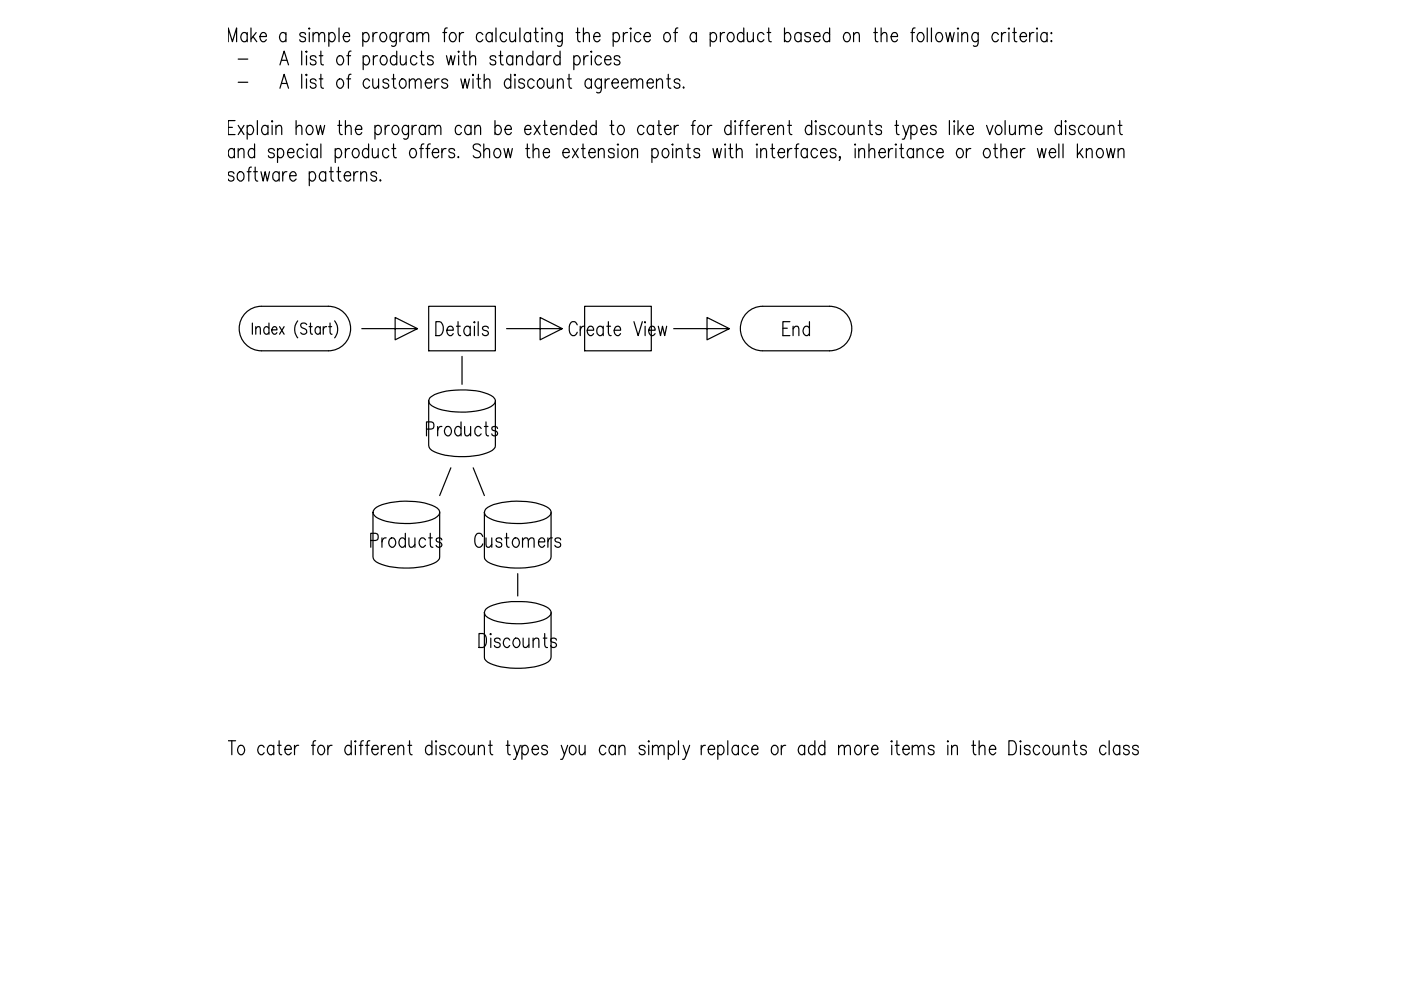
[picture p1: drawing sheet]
<svg xmlns="http://www.w3.org/2000/svg" width="297mm" height="210mm" viewBox="0 0 297 210" stroke-linecap="round" stroke-linejoin="round" font-family="sans-serif">
<defs><g id="words">
<g font-size="6.2">
<text x="165.1" y="72.3">End</text>
<text x="99.8" y="117.1">Customers</text>
</g>
</g></defs>
<!-- layer: 0 -->
<g fill="none" stroke="#000" stroke-width=".25">
<path d="M48.4 8.8v-2.9l.9 2.9 .9-2.9v2.9M50.5 12.5h2M50.5 17.4h2M52.4 7.3a.64 .64 0 0 0-.6-.4 .64 .64 0 0 0-.6 .4 .9 .9 0 0 0 0 1.1 .9 .9 0 0 0 1 .3l.2-.3M52.4 6.9v1.9M53.2 5.9v2.9M53.6 7.7l.8 1.1M54.3 6.9l-1.1 1.4M55.1 7.7h1.4a.65 .65 0 0 0-.4-.8 .65 .65 0 0 0-.9 .4 .97 .97 0 0 0 .8 1.5l.5-.4M59.4 13.8l.8-3 1 3M59.4 18.7l.8-3 1 3M59.7 12.8h1.1"/>
<path d="M59.7 17.7h1.1M60.6 7.3a.65 .65 0 0 0-.6-.4 .65 .65 0 0 0-.6 .4 .97 .97 0 0 0 .8 1.5l.4-.4M60.6 6.9v1.9M64 10.8v3M64 15.7v3M64.8 7.3a.64 .64 0 0 0-.6-.4 .64 .64 0 0 0-.7 .4l.4 .4 .5 .2a.58 .58 0 0 1 .3 .8 .74 .74 0 0 1-1.2-.3M65 10.8l.1 .2-.1 .1-.1-.1zM65 15.7l.1 .2-.1 .1-.1-.1zM65 11.8v2M65 16.7v2M65.6 5.9l.1 .2-.1 .1-.2-.1zM65.6 6.9v1.9"/>
<path d="M66.4 7.5l.5-.6 .6 .1 .1 1.8M66.4 6.9v1.9M67 12.2a.65 .65 0 0 0-.6-.4 .65 .65 0 0 0-.6 .4l.1 .3 1 .5 .1 .3a.65 .65 0 0 1-.6 .5 .65 .65 0 0 1-.6-.5M67 17.1a.65 .65 0 0 0-.6-.4 .65 .65 0 0 0-.6 .4l.1 .3 .8 .3a.53 .53 0 0 1 .2 .8 .66 .66 0 0 1-1.1-.2M67.6 7.5l.6-.6 .5 .1 .1 1.8M67.7 11.8h.8M67.7 16.7h.8M68 10.8v2.4l.1 .4 .5 .2M68 15.7v2.4l.1 .4 .5 .2M69.7 7.3l.5-.4a.98 .98 0 0 1 .9 1 .98 .98 0 0 1-.9 .9l-.5-.4M69.7 6.9v2.9M71.7 11.9a.63 .63 0 0 1 1 .3 .97 .97 0 0 1-.7 1.6 1.12 1.12 0 0 1-.3-1.9z"/>
<path d="M71.7 16.9a.6 .6 0 0 1 1 .2 1 1 0 0 1-.7 1.6 1.13 1.13 0 0 1-.3-1.8zM71.9 5.9v2.9M72.8 7.7h1.3a.65 .65 0 0 0-.4-.8 .65 .65 0 0 0-.8 .4 .97 .97 0 0 0 .8 1.5l.4-.4M73.5 11.8h.8M73.5 16.7h.8M74.4 10.8l-.4 .2-.1 .4v2.4M74.4 15.7l-.4 .2-.1 .4v2.4M76.9 7.3l.5-.4a.98 .98 0 0 1 .9 1 .98 .98 0 0 1-.9 .9l-.5-.4M76.9 6.9v2.9M77 12.2l.5-.4a.98 .98 0 0 1 .9 1 .98 .98 0 0 1-.9 1l-.5-.5M77 11.8v3M78.4 17.1a.64 .64 0 0 0-.7-.4 .64 .64 0 0 0-.6 .4 .99 .99 0 0 0 .8 1.6l.5-.4"/>
<path d="M79 16.7l.2 1.8 .5 .2 .6-.6M79.1 6.9v1.9M79.2 11.8v2M80 6.9a.78 .78 0 0 0-.9 .8M80.1 11.8a.78 .78 0 0 0-.9 .9M80.3 16.7v2M80.9 7a.63 .63 0 0 1 1 .3 .97 .97 0 0 1-.8 1.5 1.13 1.13 0 0 1-.2-1.8zM80.9 11.9a.63 .63 0 0 1 1.1 .3 .97 .97 0 0 1-.8 1.6 1.12 1.12 0 0 1-.3-1.9zM82.4 17.1a.65 .65 0 0 0-.6-.4 .65 .65 0 0 0-.6 .4l.1 .3 .8 .3a.53 .53 0 0 1 .2 .8 .66 .66 0 0 1-1.1-.2M83.1 16.7h.8M83.4 15.7v2.4l.1 .4 .5 .2M84 6.9v2.2l-.1 .5a.59 .59 0 0 1-.9 .1"/>
<path d="M84 7.3l-.4-.4a.98 .98 0 0 0-.9 1 .98 .98 0 0 0 .9 .9l.4-.4M84.1 12.2l-.4-.4a.98 .98 0 0 0-.9 1 .98 .98 0 0 0 .9 1l.4-.5M84.1 10.8v3M84.8 6.9v1.9M84.9 11.8l.1 1.8 .6 .2 .5-.6M85 16.9l.2-.2a1 1 0 0 1 .9 1 1 1 0 0 1-.9 1 1.16 1.16 0 0 1-.2-1.8zM85.7 6.9a.78 .78 0 0 0-.9 .8M86.1 11.8v2M86.8 17.3l.6-.6 .5 .2 .2 1.8M86.8 16.7v2M87.6 7.3l-.4-.4a.98 .98 0 0 0-.9 1 .98 .98 0 0 0 .9 .9l.4-.4M87.6 6.9v1.9"/>
<path d="M88.1 17.3l.5-.6 .6 .2 .1 1.8M88.4 7.5l.6-.6 .5 .1 .1 1.8M88.4 12.2l-.5-.4a.98 .98 0 0 0-.9 1 .98 .98 0 0 0 .9 1l.5-.5M88.4 6.9v1.9M89.1 11.8h.7M89.4 10.8v2.4l.1 .4 .5 .2M89.6 7.5l.6-.6 .6 .1 .1 1.8M90.2 17.6h1.3v-.3a.63 .63 0 0 0-.5-.6 .63 .63 0 0 0-.7 .4 1 1 0 0 0 .8 1.6l.4-.4M91.9 12.2a.65 .65 0 0 0-.7-.4 .65 .65 0 0 0-.6 .4l.1 .3 1 .5 .2 .3a.65 .65 0 0 1-.7 .5 .65 .65 0 0 1-.6-.5M92.2 16.7v2M93.1 16.7a.85 .85 0 0 0-.9 .9M93.9 6.9h.8"/>
<path d="M94.7 11.8l.4 2 .5-2 .4 2 .5-2M94.8 5.9l-.4 .2-.2 .4v2.3M94.9 17.1a.68 .68 0 0 0-.6-.4 .68 .68 0 0 0-.7 .4l.4 .5 .6 .1a.53 .53 0 0 1 .2 .8 .7 .7 0 0 1-1.2-.2M95.6 7a.63 .63 0 0 1 1 .3 .97 .97 0 0 1-.8 1.5 1.13 1.13 0 0 1-.2-1.8zM97.2 10.8l.2 .2-.2 .1zM97.2 11.8v2M97.4 6.9v1.9M97.7 16.7l.5 2 .4-2 .5 2 .4-2M98 11.8h.8M98.3 6.9a.78 .78 0 0 0-.9 .8M98.4 10.8v2.4l.1 .4 .4 .2M99.6 12.4l.6-.6 .6 .1v1.9"/>
<path d="M99.6 10.8v3M100.3 15.7l.1 .2-.1 .1zM100.3 16.7v2M101.1 16.7h.8M101.4 15.7v2.4l.1 .4 .5 .2M102.4 7.3l-.5-.4a.98 .98 0 0 0-.9 1 .98 .98 0 0 0 .9 .9l.5-.4M102.7 17.3l.5-.6 .6 .2 .1 1.8M102.7 15.7v3M104.4 7.3l-.5-.4a.98 .98 0 0 0-.9 1 .98 .98 0 0 0 .9 .9l.5-.4M104.4 6.9v1.9M105.1 12.2a.64 .64 0 0 0-.6-.4 .64 .64 0 0 0-.6 .4l.1 .3 .8 .3a.58 .58 0 0 1 .2 .8 .74 .74 0 0 1-1.1-.3M105.2 5.9v2.9"/>
<path d="M105.8 11.8h.8M106.1 10.8v2.4l.2 .4 .4 .2M107.4 7.3a.64 .64 0 0 0-.6-.4 .64 .64 0 0 0-.6 .4 .9 .9 0 0 0 0 1.1 .9 .9 0 0 0 1 .3l.2-.3M108.1 6.9l.1 1.8 .6 .1 .5-.5M108.3 17.1l-.5-.4a1 1 0 0 0-.9 1 1 1 0 0 0 .9 1l.5-.4M108.3 15.7v3M108.7 12.2l-.4-.4a.98 .98 0 0 0-.9 1 .98 .98 0 0 0 .9 1l.4-.5M108.7 11.8v2M109.2 15.7l.1 .2-.1 .1-.1-.1zM109.2 16.7v2M109.3 6.9v1.9M109.5 12.4l.6-.6 .6 .1v1.9"/>
<path d="M109.5 11.8v2M110.2 5.9v2.9M111.2 17.1a.65 .65 0 0 0-.6-.4 .65 .65 0 0 0-.6 .4l.1 .3 .8 .3a.53 .53 0 0 1 .2 .8 .66 .66 0 0 1-1.1-.2M112.5 7.3l-.5-.4a.98 .98 0 0 0-.9 1 .98 .98 0 0 0 .9 .9l.5-.4M112.5 6.9v1.9M113 12.2a.64 .64 0 0 0-.6-.4 .64 .64 0 0 0-.6 .4 .9 .9 0 0 0-.1 1.1 .9 .9 0 0 0 1.1 .3l.2-.3M113 10.8v3M113.2 17.1l-.4-.4a1 1 0 0 0-.9 1 1 1 0 0 0 .9 1l.4-.4M113.2 6.9h.8M113.6 5.9v2.4l.1 .4 .5 .1M114 17.1l.5-.4a1 1 0 0 1 .9 1 1 1 0 0 1-.9 1 1.1 1.1 0 0 1-.5-1.6zM114.9 5.9l.2 .2-.2 .1z"/>
<path d="M114.9 6.9v1.9M115.1 12.2a.65 .65 0 0 0-.6-.4 .65 .65 0 0 0-.6 .4 .97 .97 0 0 0 .8 1.6l.4-.5M115.1 11.8v2M115.7 7.5l.6-.6 .5 .1 .2 1.8M115.7 6.9v1.9M115.9 11.8v2M116 16.7l.2 1.8 .5 .2 .6-.6M116.8 11.8a.79 .79 0 0 0-.9 .9M117.3 16.7v2M118.2 17.3l.5-.6 .6 .2 .1 1.8M118.2 16.7v2M118.7 12.2a.65 .65 0 0 0-.6-.4 .65 .65 0 0 0-.6 .4 .97 .97 0 0 0 .8 1.6l.4-.5"/>
<path d="M118.7 10.8v3M119.2 6.9v2.2l-.1 .5-.3 .2-.6-.1M119.2 7.3a.64 .64 0 0 0-.6-.4 .64 .64 0 0 0-.6 .4 .9 .9 0 0 0 0 1.1 .9 .9 0 0 0 1 .3l.2-.3M120.3 16.7h.8M120.7 15.7v2.4l.1 .4 .4 .2M121.7 12.2a.65 .65 0 0 1 .6-.4 .65 .65 0 0 1 .6 .4 .97 .97 0 0 1-.8 1.6l-.4-.5M121.7 11.8v3M122.1 6.9h.8M122.5 5.9v2.4l.1 .4 .4 .1M123.7 7.5l.6-.6 .5 .1 .2 1.8M123.7 5.9v2.9M123.8 11.8v2"/>
<path d="M124.7 11.8a.79 .79 0 0 0-.9 .9M125.4 10.8v.3l-.1-.1zM125.4 17.1l-.5-.4a1 1 0 0 0-.9 1 1 1 0 0 0 .9 1l.5-.4M125.4 11.8v2M125.4 16.7v2M125.9 7.7h1.3a.65 .65 0 0 0-.4-.8 .65 .65 0 0 0-.8 .4 .97 .97 0 0 0 .7 1.5l.5-.4M127.5 12.2a.65 .65 0 0 0-.6-.4 .65 .65 0 0 0-.6 .4 .97 .97 0 0 0 .7 1.6l.5-.5M127.5 16.7v2.3l-.1 .4-.4 .3-.5-.1M127.5 17.1a.65 .65 0 0 0-.6-.4 .65 .65 0 0 0-.6 .4 1 1 0 0 0 .7 1.6l.5-.4M128.2 12.7h1.3v-.3a.63 .63 0 0 0-.5-.6 .63 .63 0 0 0-.7 .4 .97 .97 0 0 0 .8 1.6l.4-.5M128.3 16.7v2M129.2 16.7a.85 .85 0 0 0-.9 .9"/>
<path d="M129.8 17.6h1.3v-.3a.63 .63 0 0 0-.6-.6 .63 .63 0 0 0-.6 .4 1 1 0 0 0 .7 1.6l.5-.4M130 7.3a.65 .65 0 0 1 .6-.4 .65 .65 0 0 1 .6 .4 .97 .97 0 0 1-.7 1.5l-.5-.4M130 6.9v2.9M131.4 12.2a.65 .65 0 0 0-.6-.4 .65 .65 0 0 0-.6 .4l.1 .3 1 .5 .1 .3a.65 .65 0 0 1-.6 .5 .65 .65 0 0 1-.6-.5M131.8 17.6h1.3v-.3a.63 .63 0 0 0-.5-.6 .63 .63 0 0 0-.7 .4 1 1 0 0 0 .8 1.6l.4-.4M132.2 6.9v1.9M133.1 6.9a.78 .78 0 0 0-.9 .8M133.7 5.9l.2 .2-.2 .1-.1-.1zM133.7 6.9v1.9M133.8 17.3l.6-.6 .5 .2 .1 1.8M133.8 16.7v2M135 17.3l.6-.6 .6 .2 .1 1.8"/>
<path d="M135.8 7.3a.64 .64 0 0 0-.6-.4 .64 .64 0 0 0-.6 .4 .9 .9 0 0 0 0 1.1 .9 .9 0 0 0 1 .3l.2-.3M136.5 7.7h1.4a.65 .65 0 0 0-.4-.8 .65 .65 0 0 0-.8 .4 .9 .9 0 0 0-.1 1.1 .9 .9 0 0 0 1.1 .3l.2-.3M137.2 17.6h1.3a.65 .65 0 0 0-.4-.8 .65 .65 0 0 0-.8 .3 .99 .99 0 0 0 .8 1.6l.4-.4M139.2 17.3l.6-.6 .5 .2 .2 1.8M139.2 16.7v2M141.1 7l.2-.1a.98 .98 0 0 1 .9 1 .98 .98 0 0 1-.9 .9 1.16 1.16 0 0 1-.2-1.8zM141.4 16.7h.7M141.7 15.7v2.4l.1 .4 .4 .2M142.8 6.9h.8M143.7 5.9l-.4 .2-.1 .4v2.3M144.1 17.1a.64 .64 0 0 0-.6-.4 .64 .64 0 0 0-.6 .4l.1 .3 .8 .3a.58 .58 0 0 1 .3 .8 .7 .7 0 0 1-1.2-.2M144.9 18.4l-.1 .1 .1 .2 .1-.2"/>
<path d="M147.7 7.3a.64 .64 0 0 0-.7-.4 .64 .64 0 0 0-.6 .4 .9 .9 0 0 0 0 1.1 .9 .9 0 0 0 1 .3l.3-.3M147.7 6.9v1.9M150.6 7.3l.4-.4a.98 .98 0 0 1 .9 1 .98 .98 0 0 1-.9 .9l-.4-.4M150.6 6.9v2.9M152.7 6.9v1.9M153.6 6.9a.78 .78 0 0 0-.9 .8M154.5 7a.63 .63 0 0 1 1 .3 .97 .97 0 0 1-.7 1.5 1.13 1.13 0 0 1-.3-1.8zM157.7 7.3l-.5-.4a.98 .98 0 0 0-.9 1 .98 .98 0 0 0 .9 .9l.5-.4M157.7 5.9v2.9M158.5 6.9l.1 1.8 .5 .1 .6-.5M159.7 6.9v1.9M162 7.3l-.5-.4a.98 .98 0 0 0-.9 1 .98 .98 0 0 0 .9 .9l.5-.4"/>
<path d="M162.6 6.9h.8M163 5.9v2.4l.1 .4 .4 .1M166.3 7.3l.5-.4a.98 .98 0 0 1 .9 1 .98 .98 0 0 1-.9 .9l-.5-.4M166.3 5.9v2.9M169.8 7.3l-.4-.4a.98 .98 0 0 0-.9 1 .98 .98 0 0 0 .9 .9l.4-.4M169.8 6.9v1.9M171.8 7.3a.64 .64 0 0 0-.6-.4 .64 .64 0 0 0-.6 .4l.3 .4 .6 .2a.58 .58 0 0 1 .2 .8 .74 .74 0 0 1-1.1-.3M172.5 7.7h1.4a.65 .65 0 0 0-.4-.8 .65 .65 0 0 0-.9 .4 .9 .9 0 0 0 0 1.1 .9 .9 0 0 0 1.1 .3l.2-.3M175.9 7.3a.65 .65 0 0 0-.6-.4 .65 .65 0 0 0-.6 .4 .97 .97 0 0 0 .7 1.5l.5-.4M175.9 5.9v2.9M179.2 7a.64 .64 0 0 1 1 .3 .9 .9 0 0 1 0 1.1 .9 .9 0 0 1-1 .3 1.21 1.21 0 0 1 0-1.7zM181 7.5l.5-.6 .6 .1 .1 1.8"/>
<path d="M181 6.9v1.9M185.3 6.9h.7M185.6 5.9v2.4l.1 .4 .4 .1M186.8 7.5l.6-.6 .5 .1 .1 1.8M186.8 5.9v2.9M188.9 7.7h1.4a.65 .65 0 0 0-.4-.8 .65 .65 0 0 0-.8 .4 .9 .9 0 0 0-.1 1.1 .9 .9 0 0 0 1.1 .3l.2-.3M193.1 6.9h.8M194 5.9l-.5 .2-.1 .4v2.3M194.8 7a.63 .63 0 0 1 1 .3 .97 .97 0 0 1-.8 1.5 1.13 1.13 0 0 1-.2-1.8zM196.6 5.9v2.9M197.5 5.9v2.9M198.7 7a.63 .63 0 0 1 1 .3 .97 .97 0 0 1-.7 1.5 1.13 1.13 0 0 1-.3-1.8z"/>
<path d="M200.5 6.9l.5 1.9 .4-1.9 .5 1.9 .4-1.9M203.1 5.9l.1 .2-.1 .1-.1-.1zM203.1 6.9v1.9M203.9 7.5l.6-.6 .5 .1 .1 1.8M203.9 6.9v1.9M207.4 6.9v2.2l-.1 .5a.59 .59 0 0 1-.9 .1M207.4 7.3a.65 .65 0 0 0-.6-.4 .65 .65 0 0 0-.6 .4 .97 .97 0 0 0 .7 1.5l.5-.4M211.7 7.3a.65 .65 0 0 0-.6-.4 .65 .65 0 0 0-.7 .4 .97 .97 0 0 0 .8 1.5l.5-.4M212.3 6.9v1.9M213.2 6.9a.78 .78 0 0 0-.9 .8M213.9 5.9l.1 .2-.1 .1-.1-.1zM213.9 6.9v1.9"/>
<path d="M214.7 6.9h.8M215.1 5.9v2.4v.4l.5 .1M216.3 7.7h1.3a.67 .67 0 0 0-.4-.8 .67 .67 0 0 0-.8 .4 .9 .9 0 0 0-.1 1.1 .9 .9 0 0 0 1.1 .3l.2-.3M218.3 6.9v1.9M219.2 6.9a.78 .78 0 0 0-.9 .8M219.9 5.9v.3l-.1-.1zM219.9 6.9v1.9M222 7.3a.64 .64 0 0 0-.6-.4 .64 .64 0 0 0-.6 .4 .9 .9 0 0 0 0 1.1 .9 .9 0 0 0 1 .3l.2-.3M222 6.9v1.9M222.9 6.9v.3l-.1-.2zM222.9 8.6v.2l-.1-.1zM48.4 27h.9"/>
<path d="M49.6 36.8a.65 .65 0 0 0-.6-.4 .65 .65 0 0 0-.6 .4l.1 .3 .8 .3a.53 .53 0 0 1 .2 .8 .66 .66 0 0 1-1.1-.2M49.7 31.9a.64 .64 0 0 0-.6-.4 .64 .64 0 0 0-.6 .4 .9 .9 0 0 0 0 1.1 .9 .9 0 0 0 1 .3l.2-.3M49.7 31.5v1.9M49.8 25.6h-1.4v2.9h1.4M50.5 32l.6-.5 .5 .1 .1 1.8M50.5 26.6l1.2 1.9M50.5 31.5v1.9M50.6 36.5l.2-.1a1 1 0 0 1 .9 1 1 1 0 0 1-.9 1 1.2 1.2 0 0 1-.2-1.9zM51.7 26.6l-1.2 1.9M52.4 27a.65 .65 0 0 1 .6-.4 .65 .65 0 0 1 .6 .4 .97 .97 0 0 1-.7 1.5l-.5-.4M52.4 26.6v2.9M52.4 36.4h.8"/>
<path d="M53.3 35.4l-.4 .2-.2 .4v2.4M53.8 36.4h.8M54 31.9a.64 .64 0 0 0-.6-.4 .64 .64 0 0 0-.7 .4 .9 .9 0 0 0 0 1.1 .9 .9 0 0 0 1.1 .3l.2-.3M54 30.5v2.9M54.1 35.4v2.4l.1 .4 .5 .2M54.6 25.6v2.9M55.3 36.4l.5 2 .4-2 .5 2 .5-2M56.8 27l-.5-.4a.98 .98 0 0 0-.9 1 .98 .98 0 0 0 .9 .9l.5-.4M56.8 26.6v1.9M57.7 25.6l.1 .1-.1 .2-.1-.2zM57.7 26.6v1.9M58.2 31.9a.68 .68 0 0 0-.7-.4 .68 .68 0 0 0-.6 .4l.3 .4 .8 .3 .2 .4a.68 .68 0 0 1-.7 .5 .68 .68 0 0 1-.6-.5"/>
<path d="M58.5 27.1l.6-.5 .5 .1 .1 1.8M58.5 26.6v1.9M58.8 31.9l.5-.4a.98 .98 0 0 1 .9 1 .98 .98 0 0 1-.9 .9l-.5-.4M58.8 31.5v3M59.2 36.8l-.5-.4a1 1 0 0 0-.9 1 1 1 0 0 0 .9 1l.5-.4M59.2 36.4v2M59.9 36.4v2M60.8 36.4a.78 .78 0 0 0-.9 .9M61 32.3h1.3a.65 .65 0 0 0-.4-.8 .65 .65 0 0 0-.8 .4 .97 .97 0 0 0 .7 1.5l.5-.4M61.4 37.3h1.4v-.3a.64 .64 0 0 0-1-.5 1.07 1.07 0 0 0-.4 1.1 1.07 1.07 0 0 0 .9 .8l.5-.4M62.8 27.1l.5-.5 .6 .1 .1 1.8M62.8 25.6v2.9"/>
<path d="M64.3 31.9l-.4-.4a.98 .98 0 0 0-.9 1 .98 .98 0 0 0 .9 .9l.4-.4M65.1 30.5l.1 .1-.1 .2zM65.1 31.5v1.9M65.2 26.7a.64 .64 0 0 1 1.1 .3 .9 .9 0 0 1 0 1.1 .9 .9 0 0 1-1.1 .3 1.21 1.21 0 0 1 0-1.7zM65.6 36.8a.65 .65 0 0 1 .6-.4 .65 .65 0 0 1 .6 .4 1 1 0 0 1-.8 1.6l-.4-.4M65.6 36.4v3M67 26.6l.5 1.9 .4-1.9 .5 1.9 .4-1.9M67.3 31.9l-.5-.4a.98 .98 0 0 0-.9 1 .98 .98 0 0 0 .9 .9l.5-.4M67.3 31.5v1.9M68 30.5v2.9M69 36.8a.64 .64 0 0 0-.6-.4 .64 .64 0 0 0-.6 .4 .99 .99 0 0 0 .8 1.6l.4-.4M69 36.4v2"/>
<path d="M69.9 36.4h.8M70.2 35.4v2.4l.1 .4 .4 .2M71.1 31.9a.65 .65 0 0 1 .6-.4 .65 .65 0 0 1 .6 .4 .97 .97 0 0 1-.8 1.5l-.4-.4M71.1 31.5v3M71.4 36.4h.8M71.6 26.6h.8M71.8 35.4v2.4l.1 .4 .4 .2M72 25.6v2.4l.1 .4 .5 .1M73 37.3h1.3a.65 .65 0 0 0-.4-.9 .65 .65 0 0 0-.8 .4 .99 .99 0 0 0 .8 1.6l.4-.4M73.2 27.1l.6-.5 .5 .1 .2 1.8M73.2 25.6v2.9M73.2 31.5v1.9"/>
<path d="M74.1 31.5a.78 .78 0 0 0-.9 .8M75 31.6a.64 .64 0 0 1 1 .3 .9 .9 0 0 1 0 1.1 .9 .9 0 0 1-1 .3 1.21 1.21 0 0 1 0-1.7zM75 36.4v2M75.4 27.4h1.3a.65 .65 0 0 0-.4-.8 .65 .65 0 0 0-.8 .4 .97 .97 0 0 0 .7 1.5l.5-.4M75.9 36.4a.78 .78 0 0 0-.9 .9M76.5 37l.5-.6 .6 .1 .1 1.9M76.5 36.4v2M78.1 31.9l-.4-.4a.98 .98 0 0 0-.9 1 .98 .98 0 0 0 .9 .9l.4-.4M78.1 30.5v2.9M79 31.5l.1 1.8 .5 .1 .6-.5M79.5 27l.5-.4a.98 .98 0 0 1 .9 1 .98 .98 0 0 1-.9 .9l-.5-.4M79.5 26.6v2.9"/>
<path d="M79.8 36.8a.64 .64 0 0 0-.6-.4 .64 .64 0 0 0-.6 .4l.1 .3 .8 .3a.58 .58 0 0 1 .3 .8 .7 .7 0 0 1-1.2-.2M80.2 31.5v1.9M80.6 38.1l-.1 .1 .1 .2 .2-.2M81.7 26.6v1.9M82.4 31.9l-.4-.4a.98 .98 0 0 0-.9 1 .98 .98 0 0 0 .9 .9l.4-.4M82.6 26.6a.78 .78 0 0 0-.9 .8M83.1 31.5h.8M83.4 26.7a.63 .63 0 0 1 1.1 .3 .97 .97 0 0 1-.8 1.5 1.13 1.13 0 0 1-.3-1.8zM83.4 30.5v2.4l.2 .4 .4 .1M86.6 26.6v2.2l-.1 .5a.59 .59 0 0 1-.9 .1M86.6 27l-.5-.4a.98 .98 0 0 0-.8 1 .98 .98 0 0 0 .8 .9l.5-.4M87.2 31.6a.64 .64 0 0 1 1 .3 .9 .9 0 0 1 0 1.1 .9 .9 0 0 1-1 .3 1.21 1.21 0 0 1 0-1.7z"/>
<path d="M87.4 26.6v1.9M88.3 26.6a.79 .79 0 0 0-.9 .8M89 31.5h.7M89.9 30.5l-.5 .1-.1 .5v2.3M90.2 27l-.5-.4a.98 .98 0 0 0-.9 1 .98 .98 0 0 0 .9 .9l.5-.4M90.2 26.6v1.9M90.3 31.5h.8M91 27.1l.6-.5 .5 .1 .1 1.8M91 26.6v1.9M91.2 30.5l-.4 .1-.2 .5v2.3M91.7 32.3h1.3a.65 .65 0 0 0-.4-.8 .65 .65 0 0 0-.8 .4 .9 .9 0 0 0 0 1.1 .9 .9 0 0 0 1 .3l.2-.3M92.2 27.1l.6-.5 .5 .1 .2 1.8"/>
<path d="M93.7 31.5v1.9M94.6 31.5a.78 .78 0 0 0-.9 .8M96.4 31.9a.65 .65 0 0 0-.6-.4 .65 .65 0 0 0-.6 .4l.3 .4 .8 .3 .1 .4a.65 .65 0 0 1-.6 .5 .65 .65 0 0 1-.6-.5M97.2 33.2v.2l.1-.1M97.8 27a.64 .64 0 0 0-.6-.4 .64 .64 0 0 0-.6 .4 .9 .9 0 0 0 0 1.1 .9 .9 0 0 0 1 .3l.2-.3M99.9 27a.64 .64 0 0 0-.6-.4 .64 .64 0 0 0-.7 .4 .9 .9 0 0 0 0 1.1 .9 .9 0 0 0 1.1 .3l.2-.3M99.9 26.6v1.9M100.7 27.1l.5-.5 .6 .1 .1 1.8M100.7 26.6v1.9M101.9 30.9a.83 .83 0 0 0-.9-.4 .83 .83 0 0 0-.7 .7l.2 .4 .9 .4a.73 .73 0 0 1 .5 .8 .73 .73 0 0 1-.6 .6l-.8-.1-.2-.3M102.6 32l.5-.5 .6 .1 .1 1.8M102.6 30.5v2.9"/>
<path d="M104.9 27a.64 .64 0 0 1 .7-.4 .64 .64 0 0 1 .6 .4 .9 .9 0 0 1 0 1.1 .9 .9 0 0 1-1 .3l-.3-.3M104.9 25.6v2.9M105 31.6a.63 .63 0 0 1 1 .3 .97 .97 0 0 1-.7 1.5 1.13 1.13 0 0 1-.3-1.8zM106.8 31.5l.5 1.9 .4-1.9 .5 1.9 .4-1.9M107.1 27.4h1.3a.65 .65 0 0 0-.4-.8 .65 .65 0 0 0-.8 .4 .9 .9 0 0 0 0 1.1 .9 .9 0 0 0 1 .3l.2-.3M111.3 27.4h1.3a.65 .65 0 0 0-.4-.8 .65 .65 0 0 0-.9 .4 .9 .9 0 0 0 0 1.1 .9 .9 0 0 0 1.1 .3l.2-.3M111.5 31.5h.7M111.8 30.5v2.4l.1 .4 .5 .1M113 32l.6-.5 .6 .1 .1 1.8M113 30.5v2.9M113.2 26.6l1.3 1.9M114.5 26.6l-1.3 1.9"/>
<path d="M115.2 32.3h1.3a.65 .65 0 0 0-.4-.8 .65 .65 0 0 0-.8 .4 .9 .9 0 0 0 0 1.1 .9 .9 0 0 0 1 .3l.2-.3M115.2 26.6h.8M115.5 25.6v2.4l.1 .4 .5 .1M116.8 27.4h1.3a.67 .67 0 0 0-.4-.8 .67 .67 0 0 0-.9 .4 .9 .9 0 0 0 0 1.1 .9 .9 0 0 0 1.1 .3l.2-.3M118.8 27.1l.5-.5 .6 .1 .1 1.8M118.8 26.6v1.9M119.3 32.3h1.4a.67 .67 0 0 0-.4-.8 .67 .67 0 0 0-.9 .4 .9 .9 0 0 0 0 1.1 .9 .9 0 0 0 1 .3l.3-.3M121.4 31.5l1.2 1.9M122.3 27a.65 .65 0 0 0-.7-.4 .65 .65 0 0 0-.6 .4 .97 .97 0 0 0 .8 1.5l.5-.4M122.3 25.6v2.9M122.6 31.5l-1.2 1.9M123 27.4h1.4a.65 .65 0 0 0-.4-.8 .65 .65 0 0 0-.9 .4 .9 .9 0 0 0 0 1.1 .9 .9 0 0 0 1.1 .3l.2-.3"/>
<path d="M123.3 31.5h.7M123.6 30.5v2.4l.1 .4 .5 .1M124.8 32.3h1.4a.65 .65 0 0 0-.4-.8 .65 .65 0 0 0-.8 .4 .97 .97 0 0 0 .7 1.5l.5-.4M126.4 27a.64 .64 0 0 0-.6-.4 .64 .64 0 0 0-.6 .4 .9 .9 0 0 0 0 1.1 .9 .9 0 0 0 1 .3l.2-.3M126.4 25.6v2.9M126.9 32l.5-.5 .6 .1 .1 1.8M126.9 31.5v1.9M129.3 26.6h.8M129.7 25.6v2.4l.1 .4 .4 .1M130.2 31.9a.64 .64 0 0 0-.6-.4 .64 .64 0 0 0-.6 .4l.3 .4 .6 .2a.6 .6 0 0 1 .2 .8 .74 .74 0 0 1-1.1-.3M131 30.5l.1 .1-.1 .2-.1-.2zM131 31.5v1.9"/>
<path d="M131.2 26.7a.63 .63 0 0 1 1 .3 .97 .97 0 0 1-.7 1.5 1.13 1.13 0 0 1-.3-1.8zM132.2 31.6l.2-.1a.98 .98 0 0 1 .9 1 .98 .98 0 0 1-.9 .9 1.16 1.16 0 0 1-.2-1.8zM133.9 32l.6-.5 .6 .1 .1 1.8M133.9 31.5v1.9M136.5 27a.64 .64 0 0 0-.6-.4 .64 .64 0 0 0-.6 .4 .9 .9 0 0 0 0 1.1 .9 .9 0 0 0 1 .3l.2-.3M138.2 31.9a.65 .65 0 0 1 .6-.4 .65 .65 0 0 1 .6 .4 .97 .97 0 0 1-.7 1.5l-.5-.4M138.2 31.5v3M138.6 27a.65 .65 0 0 0-.7-.4 .65 .65 0 0 0-.6 .4 .97 .97 0 0 0 .8 1.5l.5-.4M138.6 26.6v1.9M139.4 26.6h.7M139.7 25.6v2.4l.1 .4 .5 .1M140.7 31.6l.2-.1a.98 .98 0 0 1 .9 1 .98 .98 0 0 1-.9 .9 1.16 1.16 0 0 1-.2-1.8z"/>
<path d="M140.9 27.4h1.4a.65 .65 0 0 0-.4-.8 .65 .65 0 0 0-.8 .4 .97 .97 0 0 0 .7 1.5l.5-.4M142.6 30.5v.3l-.1-.2zM142.6 31.5v1.9M143 26.6v1.9M143.4 32l.6-.5 .5 .1 .2 1.8M143.4 31.5v1.9M143.8 26.6a.78 .78 0 0 0-.8 .8M145.5 31.5h.8M145.9 30.5v2.4l.1 .4 .4 .1M146.6 26.6h.7M147.4 25.6l-.4 .1-.1 .5v2.3M148.3 26.7l.2-.1a.98 .98 0 0 1 .9 1 .98 .98 0 0 1-.9 .9 1.16 1.16 0 0 1-.2-1.8z"/>
<path d="M148.3 31.9a.64 .64 0 0 0-.6-.4 .64 .64 0 0 0-.6 .4l.3 .4 .6 .2a.58 .58 0 0 1 .3 .8 .74 .74 0 0 1-1.2-.3M150 26.6v1.9M150.9 26.6a.78 .78 0 0 0-.9 .8M151.2 31.5l.4 1.9 .5-1.9 .4 1.9 .5-1.9M153.8 30.5v.3l-.2-.2zM153.8 31.5v1.9M154.5 31.5h.8M154.9 30.5v2.4l.1 .4 .4 .1M155 27a.65 .65 0 0 0-.6-.4 .65 .65 0 0 0-.6 .4 .97 .97 0 0 0 .7 1.5l.5-.4M155 25.6v2.9M155.9 25.6l.1 .1-.1 .2zM155.9 26.6v1.9"/>
<path d="M156.1 32l.6-.5 .5 .1 .2 1.8M156.1 30.5v2.9M156.7 26.6h.7M157.6 25.6l-.5 .1-.1 .5v2.3M158 26.6h.8M158.9 25.6l-.4 .1-.1 .5v2.3M159.4 27.4h1.3a.63 .63 0 0 0-.2-.7 .63 .63 0 0 0-.8 0 1.04 1.04 0 0 0-.3 1.1 1.04 1.04 0 0 0 .9 .7l.4-.4M160.5 30.5l.1 .1-.1 .2-.1-.2zM160.5 31.5v1.9M161.3 32l.5-.5 .6 .1 .1 1.8M161.3 31.5v1.9M161.4 26.6v1.9"/>
<path d="M162.3 26.6a.79 .79 0 0 0-.9 .8M162.9 27.4h1.3a.65 .65 0 0 0-.4-.8 .65 .65 0 0 0-.8 .4 .97 .97 0 0 0 .7 1.5l.5-.4M163.4 31.5h.8M163.7 30.5v2.4l.2 .4 .4 .1M164.9 27.1l.5-.5 .6 .1 .1 1.8M164.9 26.6v1.9M165 32.3h1.3a.65 .65 0 0 0-.4-.8 .65 .65 0 0 0-.8 .4 .9 .9 0 0 0 0 1.1 .9 .9 0 0 0 1 .3l.2-.3M167 26.6h.8M167 31.5v1.9M167.3 25.6v2.4l.2 .4 .4 .1M167.9 31.5a.78 .78 0 0 0-.9 .8M168.5 31.5h.7"/>
<path d="M169.4 30.5l-.5 .1-.1 .5v2.3M171.2 31.9l-.5-.4a.98 .98 0 0 0-.9 1 .98 .98 0 0 0 .9 .9l.5-.4M171.2 31.5v1.9M172.1 27l-.5-.4a.98 .98 0 0 0-.9 1 .98 .98 0 0 0 .9 .9l.5-.4M172.1 25.6v2.9M173 25.6l.1 .1-.1 .2-.2-.2zM173 26.6v1.9M173.3 31.9a.65 .65 0 0 0-.6-.4 .65 .65 0 0 0-.6 .4 .97 .97 0 0 0 .7 1.5l.5-.4M174 32.3h1.3a.65 .65 0 0 0-.4-.8 .65 .65 0 0 0-.8 .4 .97 .97 0 0 0 .8 1.5l.4-.4M175 27a.65 .65 0 0 0-.6-.4 .65 .65 0 0 0-.6 .4l.3 .4 .8 .3 .1 .4a.65 .65 0 0 1-.6 .4 .65 .65 0 0 1-.6-.4M177 27l-.4-.4a.98 .98 0 0 0-.9 1 .98 .98 0 0 0 .9 .9l.4-.4M177.2 31.9a.65 .65 0 0 0-.6-.4 .65 .65 0 0 0-.6 .4l.4 .4 .7 .3 .1 .4a.65 .65 0 0 1-.6 .5 .65 .65 0 0 1-.6-.5"/>
<path d="M178.1 26.7l.2-.1a.98 .98 0 0 1 .9 1 .98 .98 0 0 1-.9 .9 1.16 1.16 0 0 1-.2-1.8zM178.1 33.3v.1l-.2-.1 .2-.1v.1l-.2 .7M179.8 26.6l.2 1.8 .5 .1 .6-.5M181.1 26.6v1.9M181.3 30.5v.3l-.1-.2zM181.3 31.5v1.9M182 27.1l.5-.5 .6 .1 .1 1.8M182 26.6v1.9M182.1 32l.5-.5 .6 .1 .1 1.8M182.1 31.5v1.9M184.1 26.6h.8M184.2 32l.6-.5 .5 .1 .2 1.8"/>
<path d="M184.2 30.5v2.9M184.4 25.6v2.4l.2 .4 .4 .1M186.4 32.3h1.3a.65 .65 0 0 0-.4-.8 .65 .65 0 0 0-.8 .4 .97 .97 0 0 0 .7 1.5l.5-.4M186.9 27a.64 .64 0 0 0-.6-.4 .64 .64 0 0 0-.6 .4l.3 .4 .6 .2a.58 .58 0 0 1 .2 .8 .74 .74 0 0 1-1.1-.3M188.4 31.5v1.9M189.3 31.5a.78 .78 0 0 0-.9 .8M189.7 26.6h.8M189.9 30.5l.2 .1-.2 .2-.1-.2zM189.9 31.5v1.9M190.1 25.6v2.4l.1 .4 .4 .1M190.8 31.5h.7M191.1 30.5v2.4l.1 .4 .4 .1"/>
<path d="M191.4 26.6l.7 1.9 .7-1.9M192.1 28.5l-.3 .9-.5 .1M193.1 27l.4-.4a.98 .98 0 0 1 .9 1 .98 .98 0 0 1-.9 .9l-.4-.4M193.1 26.6v2.9M193.7 31.9l-.5-.4a.98 .98 0 0 0-.9 1 .98 .98 0 0 0 .9 .9l.5-.4M193.7 31.5v1.9M194.4 32l.6-.5 .6 .1 .1 1.8M194.4 31.5v1.9M195.2 27.4h1.4a.65 .65 0 0 0-.4-.8 .65 .65 0 0 0-.8 .4 .97 .97 0 0 0 .7 1.5l.5-.4M198 31.9l-.5-.4a.98 .98 0 0 0-.9 1 .98 .98 0 0 0 .9 .9l.5-.4M198.5 27a.65 .65 0 0 0-.6-.4 .65 .65 0 0 0-.6 .4l.3 .4 .8 .3 .1 .4a.65 .65 0 0 1-.6 .4 .65 .65 0 0 1-.6-.4M198.6 32.3h1.4a.67 .67 0 0 0-.5-.8 .67 .67 0 0 0-.8 .4 .9 .9 0 0 0 0 1.1 .9 .9 0 0 0 1 .3l.3-.3"/>
<path d="M201.3 25.6v2.9M202.3 25.6l.1 .1-.1 .2zM202.3 26.6v1.9M203.1 31.6a.64 .64 0 0 1 1 .3 .9 .9 0 0 1 0 1.1 .9 .9 0 0 1-1 .3 1.21 1.21 0 0 1 0-1.7zM203.1 25.6v2.9M203.6 27.4l.7 1.1M204.3 26.6l-1.2 1.4M204.9 31.5v1.9M205 27.4h1.4a.65 .65 0 0 0-.4-.8 .65 .65 0 0 0-.9 .4 .97 .97 0 0 0 .8 1.5l.5-.4M205.8 31.5a.79 .79 0 0 0-.9 .8M208.8 31.6a.63 .63 0 0 1 1 .3 .97 .97 0 0 1-.7 1.5 1.13 1.13 0 0 1-.3-1.8zM209.2 26.6l.6 1.9 .7-1.9"/>
<path d="M210.7 31.5h.8M211 30.5v2.4l.1 .4 .4 .1M211.3 26.7l.2-.1a.98 .98 0 0 1 .9 1 .98 .98 0 0 1-.9 .9 1.16 1.16 0 0 1-.2-1.8zM212.2 32l.6-.5 .6 .1v1.8M212.2 30.5v2.9M213.1 25.6v2.9M214 26.6l.1 1.8 .6 .1 .6-.5M214.4 32.3h1.3a.63 .63 0 0 0-.2-.7 .63 .63 0 0 0-.8 0 1.04 1.04 0 0 0-.3 1.1 1.04 1.04 0 0 0 .9 .7l.4-.4M215.3 26.6v1.9M216.2 27.1l.5-.5 .6 .1 .1 1.8M216.2 26.6v1.9M216.4 31.5v1.9"/>
<path d="M217.3 31.5a.79 .79 0 0 0-.9 .8M217.4 27.1l.6-.5 .5 .1 .2 1.8M219.5 27.4h1.4a.67 .67 0 0 0-.4-.8 .67 .67 0 0 0-.9 .4 .9 .9 0 0 0 0 1.1 .9 .9 0 0 0 1 .3l.3-.3M220 31.5l.4 1.9 .5-1.9 .4 1.9 .5-1.9M222.5 32.3h1.3a.65 .65 0 0 0-.4-.8 .65 .65 0 0 0-.8 .4 .97 .97 0 0 0 .8 1.5l.4-.4M224.5 30.5v2.9M225 27a.65 .65 0 0 0-.6-.4 .65 .65 0 0 0-.6 .4 .97 .97 0 0 0 .8 1.5l.4-.4M225 25.6v2.9M225.4 30.5v2.9M225.9 25.6l.2 .1-.2 .2zM225.9 26.6v1.9M228 27a.65 .65 0 0 0-.6-.4 .65 .65 0 0 0-.7 .4l.4 .4 .7 .3 .2 .4a.65 .65 0 0 1-.6 .4 .65 .65 0 0 1-.7-.4"/>
<path d="M228.4 30.5v2.9M228.9 32.3l.8 1.1M229.5 31.5l-1.1 1.4M230 27a.65 .65 0 0 0-.6-.4 .65 .65 0 0 0-.6 .4 .97 .97 0 0 0 .7 1.5l.5-.4M230.3 32l.6-.5 .5 .1 .2 1.8M230.3 31.5v1.9M231 26.7l.2-.1a.98 .98 0 0 1 .9 1 .98 .98 0 0 1-.9 .9 1.16 1.16 0 0 1-.2-1.8zM232.8 26.6l.1 1.8 .6 .1 .6-.5M232.8 31.6a.63 .63 0 0 1 1 .3 .97 .97 0 0 1-.8 1.5 1.13 1.13 0 0 1-.2-1.8zM234.1 26.6v1.9M234.6 31.5l.4 1.9 .5-1.9 .5 1.9 .4-1.9M235 27.1l.5-.5 .6 .1 .1 1.8"/>
<path d="M235 26.6v1.9M237.1 32l.6-.5 .5 .1 .1 1.8M237.1 26.6h.8M237.1 31.5v1.9M237.4 25.6v2.4l.1 .4 .5 .1M53.5 68.5v2.4M54.2 69.7l.5-.4 .4 .1 .1 1.5M54.2 69.3v1.6M57 69.6l-.2-.2a.49 .49 0 0 0-.8 .2 .72 .72 0 0 0 0 .9 .72 .72 0 0 0 .8 .2l.2-.2M57 68.5v2.4M57.6 69.9h1.1v-.2a.5 .5 0 0 0-.4-.5 .5 .5 0 0 0-.6 .4 .81 .81 0 0 0 .6 1.3l.4-.4M59.3 69.3l.9 1.6"/>
<path d="M60.2 69.3l-.9 1.6M63.1 68a2.83 2.83 0 0 0 0 3.6M65 68.8a.63 .63 0 0 0-.8-.3 .63 .63 0 0 0-.4 .8l.3 .2a1.06 1.06 0 0 1 .9 .7 .67 .67 0 0 1-.5 .7 .67 .67 0 0 1-.7-.4M65.5 69.3h.7M65.8 68.5v1.9l.1 .3 .4 .2M67.9 69.6l-.2-.2a.74 .74 0 0 0-.9 .4 .74 .74 0 0 0 .3 .9l.4 .2 .4-.4M67.9 69.3v1.6M68.5 69.3v1.6M69.3 69.3a.65 .65 0 0 0-.8 .6M69.6 64.9a4.7 4.7 0 0 1 4.7 4.8 4.7 4.7 0 0 1-4.7 4.7M69.6 64.9h-14.2a4.7 4.7 0 0 0-4.7 4.8 4.7 4.7 0 0 0 4.7 4.7h14.2M69.7 69.3h.6"/>
<path d="M70 68.5v1.9l.1 .3 .3 .2M71 68a2.83 2.83 0 0 1 0 3.6M76.7 69.7h11.8l-4.7-2.4v4.8l4.7-2.4M90.9 64.9h14.1v9.5h-14.1zM92.4 68.2h.8a1.72 1.72 0 0 1 0 3h-.8zM94.7 70h1.4a.65 .65 0 0 0-.4-.8 .65 .65 0 0 0-.8 .4 .99 .99 0 0 0 .8 1.6l.4-.5M96.8 69.2h.8M97.1 68.2v2.4l.1 .4 .5 .2M98 75.6v5.9M99.7 69.6a.64 .64 0 0 0-.6-.5 .64 .64 0 0 0-.6 .5 .99 .99 0 0 0 .8 1.6l.4-.5M99.7 69.2v2M100.6 68.2l.1 .1-.1 .2z"/>
<path d="M100.6 69.2v2M101.4 68.2v3M103.5 69.6a.68 .68 0 0 0-.6-.4 .68 .68 0 0 0-.6 .4l.3 .4 .6 .1a.53 .53 0 0 1 .2 .9 .7 .7 0 0 1-1.1-.3M107.4 69.7h11.8l-4.7-2.4v4.8l4.7-2.4M122.4 68.9a.81 .81 0 0 0-.8-.7 .81 .81 0 0 0-.8 .7 1.86 1.86 0 0 0 .6 2.3 .89 .89 0 0 0 1-.8M123 69.2v2M124 64.9h14.1v9.5h-14.1zM124 69.2a.79 .79 0 0 0-1 .8M124.5 70h1.4v-.3a.63 .63 0 0 0-.6-.5 .63 .63 0 0 0-.7 .4 1 1 0 0 0 .8 1.6l.5-.5M127.9 69.6l-.5-.4a1 1 0 0 0-.9 1 1 1 0 0 0 .9 1l.5-.5M127.9 69.2v2M128.7 69.2h.8"/>
<path d="M129 68.2v2.4l.1 .4 .5 .2M130.2 70h1.4a.65 .65 0 0 0-.4-.8 .65 .65 0 0 0-.9 .4 .99 .99 0 0 0 .8 1.6l.5-.5M134.4 68.2l.9 3 .9-3M136.8 68.2v.3l-.1-.2zM136.8 69.2v2M137.5 70h1.4v-.3a.63 .63 0 0 0-.6-.5 .63 .63 0 0 0-.6 .4 1 1 0 0 0 .7 1.6l.5-.5M139.6 69.2l.4 2 .5-2 .4 2 .5-2M142.8 69.7h11.8l-4.7-2.4v4.8l4.7-2.4M158.1 66.6a4.7 4.7 0 0 1 3.6-1.7h14.2a4.7 4.7 0 0 1 4.7 4.7 4.7 4.7 0 0 1-4.7 4.8h-14.2a4.7 4.7 0 0 1-4.3-2.7 4.7 4.7 0 0 1 .7-5.1zM90.4 91l1.4-.2a.84 .84 0 0 0-.4-1.3h-1v2.9M90.9 85v9.4a1.66 1.66 0 0 0 1.2 1.4 16.6 16.6 0 0 0 12.3-.3l.6-.7v-.4v-9.4M91.2 84.3a10.9 10.9 0 0 1 6.5-1.6 11.7 11.7 0 0 1 6.8 1.4 1.02 1.02 0 0 1 0 1.8 12.8 12.8 0 0 1-7.9 1.4l-2-.2a5.1 5.1 0 0 1-3.6-1.7l-.1-.4z"/>
<path d="M92.8 90.4v2M93.7 90.4a.78 .78 0 0 0-.9 .9M94.6 90.6a.63 .63 0 0 1 1 .2 1 1 0 0 1-.8 1.6 1.17 1.17 0 0 1-.2-1.8zM95.6 99.2l-2.4 5.9M97.7 90.8l-.4-.4a1 1 0 0 0-.9 1 1 1 0 0 0 .9 1l.4-.4M97.7 89.5v2.9M98.5 90.4l.1 1.8 .6 .2 .6-.6M99.8 90.4v2M100.3 99.2l2.4 5.9M102 90.8l-.4-.4a1 1 0 0 0-.9 1 1 1 0 0 0 .9 1l.4-.4M102.7 90.4h.8M103 89.5v2.3l.1 .4 .5 .2"/>
<path d="M105.5 90.8a.65 .65 0 0 0-.6-.4 .65 .65 0 0 0-.6 .4l.1 .3 .8 .3a.53 .53 0 0 1 .2 .8 .66 .66 0 0 1-1.1-.2M78.6 114.6l1.4-.1a.84 .84 0 0 0-.4-1.4h-1v2.9M79.1 108.6v9.5a1.66 1.66 0 0 0 1.2 1.3 16.6 16.6 0 0 0 12.2-.3l.7-.7v-.3v-9.5M79.4 107.9a11 11 0 0 1 6.5-1.6 12.1 12.1 0 0 1 6.8 1.4 1.02 1.02 0 0 1 0 1.8 12.8 12.8 0 0 1-7.9 1.5l-2.9-.5a4.6 4.6 0 0 1-2.7-1.5l-.1-.4zM81 114v2M81.9 114a.78 .78 0 0 0-.9 .9M82.8 114.2a.63 .63 0 0 1 1 .3 1 1 0 0 1-.8 1.5 1.17 1.17 0 0 1-.2-1.8zM85.9 114.5l-.4-.5a1 1 0 0 0-.9 1 1 1 0 0 0 .9 1l.4-.4M85.9 113.1v2.9M86.7 114l.1 1.9 .6 .1 .6-.6M88 114v2M90.2 114.5l-.5-.5a1 1 0 0 0-.9 1 1 1 0 0 0 .9 1l.5-.4"/>
<path d="M90.9 114h.8M91.2 113.1v2.3l.1 .5 .5 .1M93.7 114.5a.65 .65 0 0 0-.6-.5 .65 .65 0 0 0-.6 .5l.1 .3 .7 .2a.53 .53 0 0 1 .3 .9 .67 .67 0 0 1-1.1-.3M102.7 108.6v9.5a1.66 1.66 0 0 0 1.2 1.3 16.6 16.6 0 0 0 12.3-.3l.3-.3 .3-.7v-9.5M103 107.9a11.7 11.7 0 0 1 7.6-1.6 9.4 9.4 0 0 1 6.1 1.8 .99 .99 0 0 1-.4 1.4 12.8 12.8 0 0 1-7.9 1.5l-2-.3a5.1 5.1 0 0 1-3.6-1.7l-.1-.4zM101.6 134.3h.8a1.72 1.72 0 0 1 .5 2.6l-.5 .4h-.8zM102.7 129.9v9.4a1.66 1.66 0 0 0 1.2 1.4 16.6 16.6 0 0 0 12.3-.3l.3-.4 .3-.7v-9.4M103 129.2a11.7 11.7 0 0 1 7.6-1.6l2 .1 1.9 .4a3.4 3.4 0 0 1 2.3 1.6 1.43 1.43 0 0 1-.9 1.4 16.6 16.6 0 0 1-11.9 .1 1.45 1.45 0 0 1-1.2-1.7zM103.9 134.5l.2-.2v.2v.1zM104.1 135.3v2M106 135.7a.64 .64 0 0 0-.6-.4 .64 .64 0 0 0-.6 .4l.1 .3 .8 .3a.58 .58 0 0 1 .3 .8 .7 .7 0 0 1-1.2-.2M108.1 135.7a.64 .64 0 0 0-.6-.4 .64 .64 0 0 0-.7 .4 .99 .99 0 0 0 .9 1.6l.4-.4"/>
<path d="M109.1 135.4a.64 .64 0 0 1 1 .3 .99 .99 0 0 1-.8 1.6 1.2 1.2 0 0 1-.2-1.9zM109.8 121.6v4.8M110.9 135.3l.1 1.8 .5 .2 .6-.6M112.1 135.3v2M113 135.8l.6-.5 .6 .1 .1 1.9M113 135.3v2M115.2 135.3h.8M115.5 134.3v2.4l.1 .4 .5 .2M118 135.7a.65 .65 0 0 0-.6-.4 .65 .65 0 0 0-.6 .4v.3l.8 .3a.53 .53 0 0 1 .3 .8 .66 .66 0 0 1-1.1-.2M48.4 157.1h1.6M49.1 157.1v2.9M50.7 158.2a.63 .63 0 0 1 1 .3 1 1 0 0 1-.7 1.5 1.17 1.17 0 0 1-.3-1.8z"/>
<path d="M56 158.5a.64 .64 0 0 0-.6-.5 .64 .64 0 0 0-.6 .5 .99 .99 0 0 0 .8 1.5l.4-.4M58 158.5a.65 .65 0 0 0-.6-.5 .65 .65 0 0 0-.6 .5 1 1 0 0 0 .8 1.5l.4-.4M58 158v2M58.8 158h.8M59.2 157.1v2.3l.1 .5 .4 .1M60.4 158.9h1.4v-.3a.64 .64 0 0 0-1.1-.4 1.07 1.07 0 0 0-.3 1.1 1.07 1.07 0 0 0 .9 .7l.5-.4M62.4 158v2M63.3 158a.78 .78 0 0 0-.9 .9M66 158h.8M66.9 157.1l-.4 .1-.1 .4v2.4M67.7 158.2a.63 .63 0 0 1 1 .3 1 1 0 0 1-.8 1.5 1.17 1.17 0 0 1-.2-1.8zM69.5 158v2"/>
<path d="M70.4 158a.78 .78 0 0 0-.9 .9M74.5 158.5a.65 .65 0 0 0-.6-.5 .65 .65 0 0 0-.7 .5 1 1 0 0 0 .8 1.5l.5-.4M74.5 157.1v2.9M75.4 157.1l.1 .1-.1 .1-.2-.1zM75.4 158v2M76.2 158h.7M77 157.1l-.4 .1-.1 .4v2.4M77.5 158h.8M78.4 157.1l-.5 .1v.4v2.4M78.8 158.9h1.4a.65 .65 0 0 0-.4-.8 .65 .65 0 0 0-.8 .4 .99 .99 0 0 0 .8 1.5l.4-.4M80.9 158v2M81.8 158a.79 .79 0 0 0-.9 .9"/>
<path d="M82.3 158.9h1.4v-.3a.64 .64 0 0 0-1-.4 1.07 1.07 0 0 0-.3 1.1 1.07 1.07 0 0 0 .8 .7l.5-.4M84.4 158.6l.5-.6 .6 .2 .1 1.8M84.4 158v2M86.5 158h.8M86.8 157.1v2.3l.2 .5 .4 .1M91.6 158.5l-.5-.5a1 1 0 0 0-.9 1 1 1 0 0 0 .9 1l.5-.4M91.6 157.1v2.9M92.5 157.1l.1 .1-.1 .1-.2-.1zM92.5 158v2M94.5 158.5a.68 .68 0 0 0-.6-.5 .68 .68 0 0 0-.7 .5l.4 .4 .5 .1a.53 .53 0 0 1 .3 .9 .7 .7 0 0 1-1.2-.3M96.5 158.5l-.4-.5a1 1 0 0 0-.9 1 1 1 0 0 0 .9 1l.4-.4M97.5 158.2a.63 .63 0 0 1 1 .3 1 1 0 0 1-.8 1.5 1.17 1.17 0 0 1-.2-1.8z"/>
<path d="M99.3 158l.1 1.9 .6 .1 .5-.6M100.5 158v2M101.4 158.6l.6-.6 .6 .2 .1 1.8M101.4 158v2M103.6 158h.8M103.9 157.1v2.3l.2 .5 .4 .1M107.3 158h.8M107.7 157.1v2.3v.5l.5 .1M109 158l.6 2 .7-2M110.7 158.5l.4-.5a1 1 0 0 1 .9 1 1 1 0 0 1-.9 1l-.4-.4M110.7 158v3M112.8 158.9h1.4v-.3a.64 .64 0 0 0-1-.4 1.07 1.07 0 0 0-.4 1.1 1.07 1.07 0 0 0 .9 .7l.5-.4"/>
<path d="M116.1 158.5a.65 .65 0 0 0-.6-.5 .65 .65 0 0 0-.6 .5v.3l.8 .2a.53 .53 0 0 1 .3 .9 .66 .66 0 0 1-1.1-.3M119 158l.7 2 .7-2M121 158.2l.2-.2a1 1 0 0 1 .9 1 1 1 0 0 1-.9 1 1.2 1.2 0 0 1-.2-1.8zM122.8 158l.1 1.9 .6 .1 .5-.6M124 158v2M128.4 158.5a.65 .65 0 0 0-.6-.5 .65 .65 0 0 0-.6 .5 1 1 0 0 0 .8 1.5l.4-.4M130.5 158.5l-.5-.5a1 1 0 0 0-.9 1 1 1 0 0 0 .9 1l.5-.4M130.5 158v2M131.2 158.6l.6-.6 .6 .2 .1 1.8M131.2 158v2M136.8 158.5a.68 .68 0 0 0-.7-.5 .68 .68 0 0 0-.6 .5l.3 .4 .6 .1a.53 .53 0 0 1 .3 .9 .7 .7 0 0 1-1.2-.3M137.5 157.1l.2 .1-.2 .1z"/>
<path d="M137.5 158v2M138.3 158.6l.6-.6 .5 .2 .2 1.8M138.3 158v2M139.6 158.6l.5-.6 .6 .2 .1 1.8M141.7 158.5l.5-.5a1 1 0 0 1 .9 1 1 1 0 0 1-.9 1l-.5-.4M141.7 158v3M143.8 157.1v2.9M144.9 158l.6 2 .7-2M148.7 158v2M149.6 158a.78 .78 0 0 0-.9 .9M150.2 158.9h1.3v-.3a.64 .64 0 0 0-1-.4 1.07 1.07 0 0 0-.3 1.1 1.07 1.07 0 0 0 .8 .7l.5-.4M152.2 158.5l.4-.5a1 1 0 0 1 .9 1 1 1 0 0 1-.9 1l-.4-.4"/>
<path d="M152.2 158v3M154.3 157.1v2.9M156.5 158.5a.64 .64 0 0 0-.6-.5 .64 .64 0 0 0-.6 .5 .99 .99 0 0 0 .8 1.5l.4-.4M156.5 158v2M158.7 158.5l-.5-.5a1 1 0 0 0-.9 1 1 1 0 0 0 .9 1l.5-.4M159.4 158.9h1.3a.63 .63 0 0 0-.2-.7 .63 .63 0 0 0-.8 0 1.07 1.07 0 0 0-.3 1.1 1.07 1.07 0 0 0 .9 .7l.4-.4M163.9 158.2l.2-.2a1 1 0 0 1 .9 1 1 1 0 0 1-.9 1 1.2 1.2 0 0 1-.2-1.8zM165.7 158v2M166.6 158a.79 .79 0 0 0-.9 .9M170.6 158.5a.64 .64 0 0 0-.6-.5 .64 .64 0 0 0-.6 .5 .99 .99 0 0 0 .8 1.5l.4-.4M170.6 158v2M172.8 158.5l-.5-.5a1 1 0 0 0-.9 1 1 1 0 0 0 .9 1l.5-.4"/>
<path d="M172.8 157.1v2.9M174.9 158.5a.64 .64 0 0 0-.6-.5 .64 .64 0 0 0-.6 .5 .99 .99 0 0 0 .8 1.5l.4-.4M174.9 157.1v2.9M177.8 158.6l.6-.6 .5 .2 .1 1.8M177.8 158v2M179 158.6l.6-.6 .6 .2 .1 1.8M181.5 158.2l.2-.2a1 1 0 0 1 .9 1 1 1 0 0 1-.9 1 1.2 1.2 0 0 1-.2-1.8zM183.3 158v2M184.2 158a.79 .79 0 0 0-.9 .9M184.8 158.9h1.3v-.3a.63 .63 0 0 0-.5-.6 .63 .63 0 0 0-.7 .5 1 1 0 0 0 .8 1.5l.4-.4M189.1 157.1l.1 .1-.1 .1-.2-.1zM189.1 158v2"/>
<path d="M189.8 158h.8M190.2 157.1v2.3l.1 .5 .5 .1M191.4 158.9h1.4v-.3a.64 .64 0 0 0-1-.4 1.07 1.07 0 0 0-.3 1.1 1.07 1.07 0 0 0 .8 .7l.5-.4M193.4 158.6l.6-.6 .6 .2 .1 1.8M193.4 158v2M194.7 158.6l.5-.6 .6 .2 .1 1.8M198 158.5a.64 .64 0 0 0-.6-.5 .64 .64 0 0 0-.6 .5l.1 .3 .8 .2a.58 .58 0 0 1 .3 .9 .7 .7 0 0 1-1.2-.3M201 157.1l.1 .1-.1 .1zM201 158v2M201.8 158.6l.5-.6 .6 .2 .1 1.8M201.8 158v2M206 158h.8"/>
<path d="M206.4 157.1v2.3l.1 .5 .4 .1M207.6 158.6l.6-.6 .5 .2 .1 1.8M207.6 157.1v2.9M209.8 158.9h1.3v-.3a.64 .64 0 0 0-1-.4 1.07 1.07 0 0 0-.3 1.1 1.07 1.07 0 0 0 .9 .7l.4-.4M213.9 157.1h.8a1.72 1.72 0 0 1 .6 2.5l-.6 .4h-.8zM216.4 157.1l.1 .1-.1 .1zM216.4 158v2M218.4 158.5a.64 .64 0 0 0-.6-.5 .64 .64 0 0 0-.6 .5l.1 .3 .8 .2a.58 .58 0 0 1 .2 .9 .7 .7 0 0 1-1.1-.3M220.4 158.5a.65 .65 0 0 0-.6-.5 .65 .65 0 0 0-.6 .5 1 1 0 0 0 .8 1.5l.4-.4M221.4 158.2a.64 .64 0 0 1 1.1 .3 .99 .99 0 0 1-.8 1.5 1.2 1.2 0 0 1-.3-1.8zM223.2 158l.2 1.9 .5 .1 .6-.6M224.5 158v2"/>
<path d="M225.4 158.6l.5-.6 .6 .2 .1 1.8M225.4 158v2M227.5 158h.8M227.8 157.1v2.3l.2 .5 .4 .1M230.3 158.5a.65 .65 0 0 0-.6-.5 .65 .65 0 0 0-.6 .5l.1 .3 .8 .2a.53 .53 0 0 1 .2 .9 .66 .66 0 0 1-1.1-.3M234.5 158.5a.64 .64 0 0 0-.6-.5 .64 .64 0 0 0-.6 .5 .99 .99 0 0 0 .8 1.5l.4-.4M235.2 157.1v2.9M237.4 158.5a.64 .64 0 0 0-.6-.5 .64 .64 0 0 0-.6 .5 .99 .99 0 0 0 .8 1.5l.4-.4M237.4 158v2M239.4 158.5a.65 .65 0 0 0-.6-.5 .65 .65 0 0 0-.6 .5l.1 .3 .8 .2a.53 .53 0 0 1 .2 .9 .66 .66 0 0 1-1.1-.3M241.3 158.5a.64 .64 0 0 0-.6-.5 .64 .64 0 0 0-.6 .5l.1 .3 .8 .2a.58 .58 0 0 1 .3 .9 .7 .7 0 0 1-1.2-.3M109.6 160l-.4 1h-.3"/>
<path d="M119.7 160l-.5 1h-.3M145.5 160l-.4 1h-.4"/>
</g>
<use href="#words"/>
</svg>
